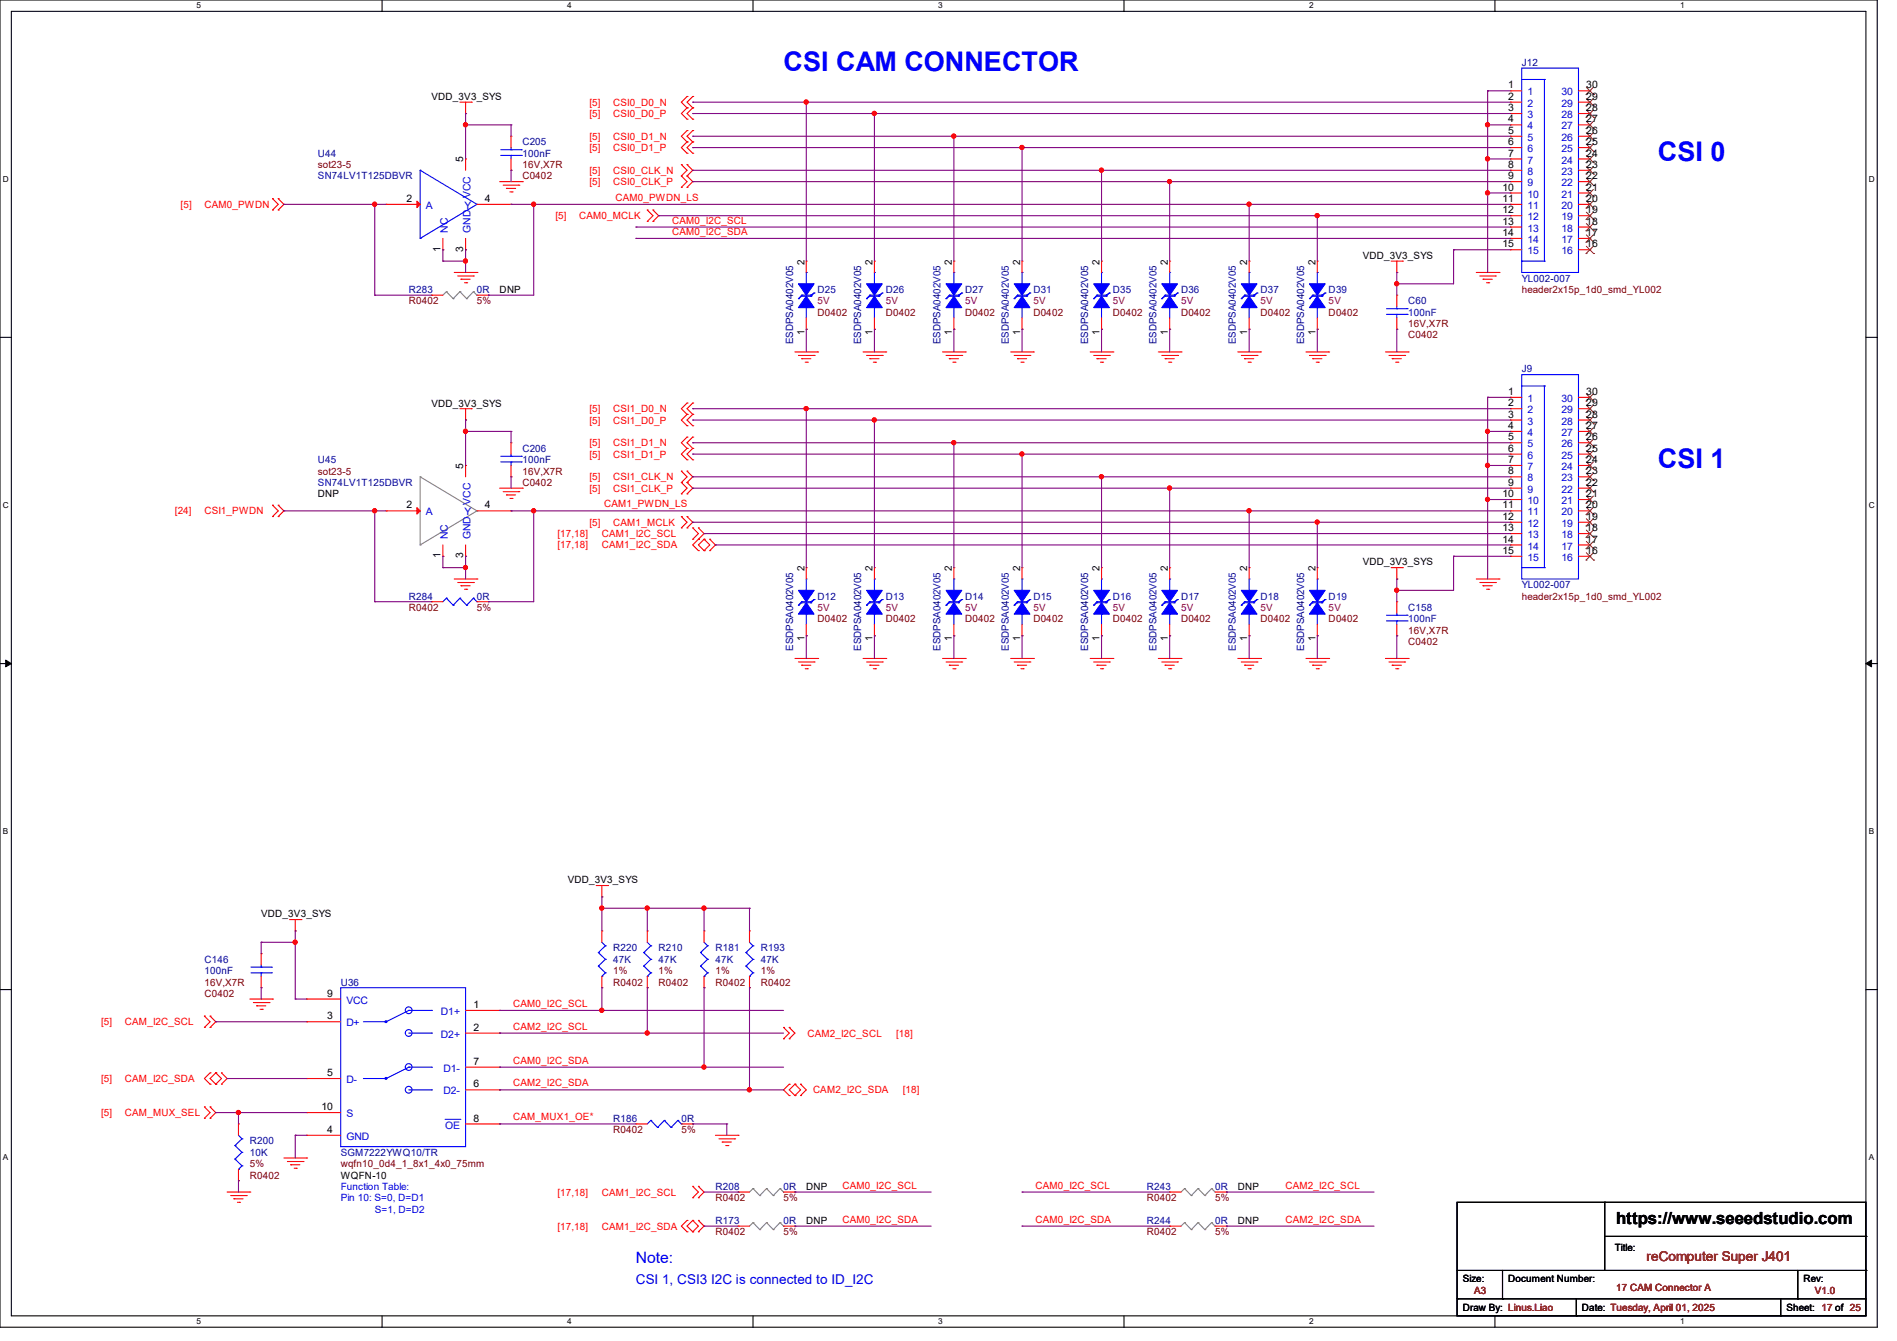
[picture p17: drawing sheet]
<svg xmlns="http://www.w3.org/2000/svg" width="297mm" height="210mm" viewBox="0 0 297 210" stroke-linecap="round" stroke-linejoin="round" font-family="sans-serif">
<defs><g id="words">
<g font-size="4.2" fill="#00f">
<text x="122.7" y="11">CSI CAM CONNECTOR</text>
<text x="259.6" y="25.3">CSI 0</text>
<text x="259.6" y="73.3">CSI 1</text>
</g>
<text font-size="2.6" x="253" y="191.8">https://www.seeedstudio.com</text>
<text font-size="2.5" fill="#00f" x="99.6" y="197.8">Note:</text>
<text font-size="2.1" fill="#800000" x="257.8" y="197.5">reComputer Super J401</text>
<text font-size="2.1" fill="#00f" x="99.6" y="201.1">CSI 1, CSI3 I2C is connected to ID_I2C</text>
<g font-size="1.6" fill="#0000a0">
<text x="238.3" y="10.3">J12</text>
<text x="81.8" y="22.8">C205</text>
<text x="49.8" y="24.6">U44</text>
<text x="49.8" y="28.1">SN74LV1T125DBVR</text>
<text x="81.8" y="24.6">100nF</text>
<text x="64" y="45.9">R283</text>
<text x="74.7" y="45.9">0R</text>
<text x="128" y="45.9">D25</text>
<text x="138.7" y="45.9">D26</text>
<text x="151.1" y="45.9">D27</text>
<text x="161.8" y="45.9">D31</text>
<text x="174.2" y="45.9">D35</text>
<text x="184.9" y="45.9">D36</text>
<text x="197.4" y="45.9">D37</text>
<text x="208" y="45.9">D39</text>
<text x="220.5" y="47.7">C60</text>
<text x="238.3" y="44.1">YL002-007</text>
<text x="124.2" y="53.9" transform="rotate(-90 124.2 53.9)">ESDPSA0402V05</text>
<text x="134.8" y="53.9" transform="rotate(-90 134.8 53.9)">ESDPSA0402V05</text>
<text x="147.3" y="53.9" transform="rotate(-90 147.3 53.9)">ESDPSA0402V05</text>
<text x="157.9" y="53.9" transform="rotate(-90 157.9 53.9)">ESDPSA0402V05</text>
<text x="170.4" y="53.9" transform="rotate(-90 170.4 53.9)">ESDPSA0402V05</text>
<text x="181.1" y="53.9" transform="rotate(-90 181.1 53.9)">ESDPSA0402V05</text>
<text x="193.5" y="53.9" transform="rotate(-90 193.5 53.9)">ESDPSA0402V05</text>
<text x="204.2" y="53.9" transform="rotate(-90 204.2 53.9)">ESDPSA0402V05</text>
<text x="220.5" y="49.4">100nF</text>
<text x="238.3" y="58.3">J9</text>
<text x="81.8" y="70.8">C206</text>
<text x="49.8" y="72.6">U45</text>
<text x="49.8" y="76.1">SN74LV1T125DBVR</text>
<text x="81.8" y="72.6">100nF</text>
<text x="64" y="93.9">R284</text>
<text x="74.7" y="93.9">0R</text>
<text x="128" y="93.9">D12</text>
<text x="138.7" y="93.9">D13</text>
<text x="151.1" y="93.9">D14</text>
<text x="161.8" y="93.9">D15</text>
<text x="174.2" y="93.9">D16</text>
<text x="184.9" y="93.9">D17</text>
<text x="197.4" y="93.9">D18</text>
<text x="208" y="93.9">D19</text>
<text x="220.5" y="95.7">C158</text>
<text x="238.3" y="92.1">YL002-007</text>
<text x="124.2" y="101.9" transform="rotate(-90 124.2 101.9)">ESDPSA0402V05</text>
<text x="134.8" y="101.9" transform="rotate(-90 134.8 101.9)">ESDPSA0402V05</text>
<text x="147.3" y="101.9" transform="rotate(-90 147.3 101.9)">ESDPSA0402V05</text>
<text x="157.9" y="101.9" transform="rotate(-90 157.9 101.9)">ESDPSA0402V05</text>
<text x="170.4" y="101.9" transform="rotate(-90 170.4 101.9)">ESDPSA0402V05</text>
<text x="181.1" y="101.9" transform="rotate(-90 181.1 101.9)">ESDPSA0402V05</text>
<text x="193.5" y="101.9" transform="rotate(-90 193.5 101.9)">ESDPSA0402V05</text>
<text x="204.2" y="101.9" transform="rotate(-90 204.2 101.9)">ESDPSA0402V05</text>
<text x="220.5" y="97.4">100nF</text>
<text x="96" y="149">R220</text>
<text x="103.1" y="149">R210</text>
<text x="112" y="149">R181</text>
<text x="119.1" y="149">R193</text>
<text x="32" y="150.8">C146</text>
<text x="32" y="152.6">100nF</text>
<text x="53.3" y="154.3">U36</text>
<text x="96" y="150.8">47K</text>
<text x="103.1" y="150.8">47K</text>
<text x="112" y="150.8">47K</text>
<text x="119.1" y="150.8">47K</text>
<text x="39.1" y="179.2">R200</text>
<text x="96" y="175.7">R186</text>
<text x="106.7" y="175.7">0R</text>
<text x="39.1" y="181">10K</text>
<text x="53.3" y="181">SGM7222YWQ10/TR</text>
<text x="112" y="186.3">R208</text>
<text x="112" y="191.7">R173</text>
<text x="122.7" y="186.3">0R</text>
<text x="122.7" y="191.7">0R</text>
<text x="179.6" y="186.3">R243</text>
<text x="179.6" y="191.7">R244</text>
<text x="190.2" y="186.3">0R</text>
<text x="190.2" y="191.7">0R</text>
</g>
<g font-size="1.6">
<text x="67.6" y="15.7">VDD_3V3_SYS</text>
<text x="236.1" y="13.8">1</text>
<text x="236.1" y="15.6">2</text>
<text x="236.1" y="17.4">3</text>
<text x="248.4" y="13.8">30</text>
<text x="248.4" y="15.6">29</text>
<text x="248.4" y="17.4">28</text>
<text x="236.1" y="19.2">4</text>
<text x="236.1" y="21">5</text>
<text x="236.1" y="22.7">6</text>
<text x="248.4" y="19.2">27</text>
<text x="248.4" y="21">26</text>
<text x="248.4" y="22.7">25</text>
<text x="72.5" y="25.4" transform="rotate(-90 72.5 25.4)">5</text>
<text x="235.2" y="29.8">10</text>
<text x="236.1" y="24.5">7</text>
<text x="236.1" y="26.3">8</text>
<text x="236.1" y="28.1">9</text>
<text x="248.4" y="24.5">24</text>
<text x="248.4" y="26.3">23</text>
<text x="248.4" y="28.1">22</text>
<text x="248.4" y="29.8">21</text>
<text x="63.7" y="31.6">2</text>
<text x="75.9" y="31.6">4</text>
<text x="235.2" y="31.6">11</text>
<text x="235.2" y="33.4">12</text>
<text x="235.2" y="35.2">13</text>
<text x="248.4" y="31.6">20</text>
<text x="248.4" y="33.4">19</text>
<text x="248.4" y="35.2">18</text>
<text x="69" y="39.5" transform="rotate(-90 69 39.5)">1</text>
<text x="72.5" y="39.5" transform="rotate(-90 72.5 39.5)">3</text>
<text x="125.9" y="41.4" transform="rotate(-90 125.9 41.4)">2</text>
<text x="136.6" y="41.4" transform="rotate(-90 136.6 41.4)">2</text>
<text x="149.1" y="41.4" transform="rotate(-90 149.1 41.4)">2</text>
<text x="159.7" y="41.4" transform="rotate(-90 159.7 41.4)">2</text>
<text x="172.2" y="41.4" transform="rotate(-90 172.2 41.4)">2</text>
<text x="182.8" y="41.4" transform="rotate(-90 182.8 41.4)">2</text>
<text x="195.3" y="41.4" transform="rotate(-90 195.3 41.4)">2</text>
<text x="205.9" y="41.4" transform="rotate(-90 205.9 41.4)">2</text>
<text x="213.4" y="40.6">VDD_3V3_SYS</text>
<text x="235.2" y="37">14</text>
<text x="235.2" y="38.7">15</text>
<text x="248.4" y="37">17</text>
<text x="248.4" y="38.7">16</text>
<text x="78.2" y="45.9">DNP</text>
<text x="125.9" y="52.5" transform="rotate(-90 125.9 52.5)">1</text>
<text x="136.6" y="52.5" transform="rotate(-90 136.6 52.5)">1</text>
<text x="149.1" y="52.5" transform="rotate(-90 149.1 52.5)">1</text>
<text x="159.7" y="52.5" transform="rotate(-90 159.7 52.5)">1</text>
<text x="172.2" y="52.5" transform="rotate(-90 172.2 52.5)">1</text>
<text x="182.8" y="52.5" transform="rotate(-90 182.8 52.5)">1</text>
<text x="195.3" y="52.5" transform="rotate(-90 195.3 52.5)">1</text>
<text x="205.9" y="52.5" transform="rotate(-90 205.9 52.5)">1</text>
<text x="67.6" y="63.7">VDD_3V3_SYS</text>
<text x="236.1" y="61.8">1</text>
<text x="236.1" y="63.6">2</text>
<text x="236.1" y="65.4">3</text>
<text x="248.4" y="61.8">30</text>
<text x="248.4" y="63.6">29</text>
<text x="248.4" y="65.4">28</text>
<text x="236.1" y="67.2">4</text>
<text x="236.1" y="69">5</text>
<text x="236.1" y="70.7">6</text>
<text x="248.4" y="67.2">27</text>
<text x="248.4" y="69">26</text>
<text x="248.4" y="70.7">25</text>
<text x="49.8" y="77.9">DNP</text>
<text x="72.5" y="73.4" transform="rotate(-90 72.5 73.4)">5</text>
<text x="235.2" y="77.9">10</text>
<text x="236.1" y="72.5">7</text>
<text x="236.1" y="74.3">8</text>
<text x="236.1" y="76.1">9</text>
<text x="248.4" y="72.5">24</text>
<text x="248.4" y="74.3">23</text>
<text x="248.4" y="76.1">22</text>
<text x="248.4" y="77.9">21</text>
<text x="63.7" y="79.6">2</text>
<text x="75.9" y="79.6">4</text>
<text x="235.2" y="79.6">11</text>
<text x="235.2" y="81.4">12</text>
<text x="235.2" y="83.2">13</text>
<text x="248.4" y="79.6">20</text>
<text x="248.4" y="81.4">19</text>
<text x="248.4" y="83.2">18</text>
<text x="69" y="87.5" transform="rotate(-90 69 87.5)">1</text>
<text x="72.5" y="87.5" transform="rotate(-90 72.5 87.5)">3</text>
<text x="125.9" y="89.5" transform="rotate(-90 125.9 89.5)">2</text>
<text x="136.6" y="89.5" transform="rotate(-90 136.6 89.5)">2</text>
<text x="149.1" y="89.5" transform="rotate(-90 149.1 89.5)">2</text>
<text x="159.7" y="89.5" transform="rotate(-90 159.7 89.5)">2</text>
<text x="172.2" y="89.5" transform="rotate(-90 172.2 89.5)">2</text>
<text x="182.8" y="89.5" transform="rotate(-90 182.8 89.5)">2</text>
<text x="195.3" y="89.5" transform="rotate(-90 195.3 89.5)">2</text>
<text x="205.9" y="89.5" transform="rotate(-90 205.9 89.5)">2</text>
<text x="213.4" y="88.6">VDD_3V3_SYS</text>
<text x="235.2" y="85">14</text>
<text x="235.2" y="86.7">15</text>
<text x="248.4" y="85">17</text>
<text x="248.4" y="86.7">16</text>
<text x="125.9" y="100.5" transform="rotate(-90 125.9 100.5)">1</text>
<text x="136.6" y="100.5" transform="rotate(-90 136.6 100.5)">1</text>
<text x="149.1" y="100.5" transform="rotate(-90 149.1 100.5)">1</text>
<text x="159.7" y="100.5" transform="rotate(-90 159.7 100.5)">1</text>
<text x="172.2" y="100.5" transform="rotate(-90 172.2 100.5)">1</text>
<text x="182.8" y="100.5" transform="rotate(-90 182.8 100.5)">1</text>
<text x="195.3" y="100.5" transform="rotate(-90 195.3 100.5)">1</text>
<text x="205.9" y="100.5" transform="rotate(-90 205.9 100.5)">1</text>
<text x="40.9" y="143.7">VDD_3V3_SYS</text>
<text x="88.9" y="138.3">VDD_3V3_SYS</text>
<text x="51.2" y="159.6">3</text>
<text x="51.2" y="156.1">9</text>
<text x="74.1" y="157.9">1</text>
<text x="74.1" y="161.4">2</text>
<text x="74.1" y="166.8">7</text>
<text x="50.3" y="173.9">10</text>
<text x="51.2" y="168.5">5</text>
<text x="74.1" y="170.3">6</text>
<text x="51.2" y="177.4">4</text>
<text x="74.1" y="175.6">8</text>
<text x="53.3" y="184.6">WQFN-10</text>
<text x="126.2" y="186.3">DNP</text>
<text x="126.2" y="191.7">DNP</text>
<text x="193.8" y="186.3">DNP</text>
<text x="193.8" y="191.7">DNP</text>
<text x="252.8" y="196">Title:</text>
<text x="229" y="200.7">Size:</text>
<text x="236.1" y="200.7">Document Number:</text>
<text x="282.4" y="200.7">Rev:</text>
<text x="229" y="205.4">Draw By: Linus.Liao</text>
<text x="247.7" y="205.4">Date: Tuesday, April 01, 2025</text>
<text x="279.7" y="205.4">Sheet: 17 of 25</text>
</g>
<g font-size="1.6" fill="#f00">
<text x="92.3" y="16.6">[5]</text>
<text x="96" y="16.6">CSI0_D0_N</text>
<text x="92.3" y="18.3">[5]</text>
<text x="92.3" y="21.9">[5]</text>
<text x="92.3" y="23.7">[5]</text>
<text x="96" y="18.3">CSI0_D0_P</text>
<text x="96" y="21.9">CSI0_D1_N</text>
<text x="96" y="23.7">CSI0_D1_P</text>
<text x="92.3" y="27.2">[5]</text>
<text x="92.3" y="29">[5]</text>
<text x="96" y="27.2">CSI0_CLK_N</text>
<text x="96" y="29">CSI0_CLK_P</text>
<text x="28.3" y="32.6">[5]</text>
<text x="32" y="32.6">CAM0_PWDN</text>
<text x="87" y="34.3">[5]</text>
<text x="90.7" y="34.3">CAM0_MCLK</text>
<text x="96.3" y="31.5">CAM0_PWDN_LS</text>
<text x="105.2" y="35">CAM0_I2C_SCL</text>
<text x="105.2" y="36.8">CAM0_I2C_SDA</text>
<text x="92.3" y="64.6">[5]</text>
<text x="96" y="64.6">CSI1_D0_N</text>
<text x="92.3" y="66.3">[5]</text>
<text x="92.3" y="69.9">[5]</text>
<text x="92.3" y="71.7">[5]</text>
<text x="96" y="66.3">CSI1_D0_P</text>
<text x="96" y="69.9">CSI1_D1_N</text>
<text x="96" y="71.7">CSI1_D1_P</text>
<text x="92.3" y="75.2">[5]</text>
<text x="92.3" y="77">[5]</text>
<text x="96" y="75.2">CSI1_CLK_N</text>
<text x="96" y="77">CSI1_CLK_P</text>
<text x="27.4" y="80.6">[24]</text>
<text x="32" y="80.6">CSI1_PWDN</text>
<text x="92.3" y="82.3">[5]</text>
<text x="94.6" y="79.5">CAM1_PWDN_LS</text>
<text x="96" y="82.3">CAM1_MCLK</text>
<text x="87.3" y="85.9">[17,18]</text>
<text x="87.3" y="84.1">[17,18]</text>
<text x="94.2" y="85.9">CAM1_I2C_SDA</text>
<text x="94.2" y="84.1">CAM1_I2C_SCL</text>
<text x="15.8" y="160.6">[5]</text>
<text x="19.6" y="160.6">CAM_I2C_SCL</text>
<text x="80.3" y="157.7">CAM0_I2C_SCL</text>
<text x="80.3" y="161.2">CAM2_I2C_SCL</text>
<text x="80.3" y="166.6">CAM0_I2C_SDA</text>
<text x="126.4" y="162.3">CAM2_I2C_SCL</text>
<text x="140.3" y="162.3">[18]</text>
<text x="15.8" y="169.5">[5]</text>
<text x="19.6" y="169.5">CAM_I2C_SDA</text>
<text x="80.3" y="170.1">CAM2_I2C_SDA</text>
<text x="127.3" y="171.2">CAM2_I2C_SDA</text>
<text x="141.4" y="171.2">[18]</text>
<text x="15.8" y="174.8">[5]</text>
<text x="19.6" y="174.8">CAM_MUX_SEL</text>
<text x="80.3" y="175.5">CAM_MUX1_OE*</text>
<text x="87.3" y="187.2">[17,18]</text>
<text x="94.2" y="187.2">CAM1_I2C_SCL</text>
<text x="131.9" y="186.1">CAM0_I2C_SCL</text>
<text x="131.9" y="191.5">CAM0_I2C_SDA</text>
<text x="162.1" y="186.1">CAM0_I2C_SCL</text>
<text x="162.1" y="191.5">CAM0_I2C_SDA</text>
<text x="201.3" y="186.1">CAM2_I2C_SCL</text>
<text x="201.3" y="191.5">CAM2_I2C_SDA</text>
<text x="87.3" y="192.6">[17,18]</text>
<text x="94.2" y="192.6">CAM1_I2C_SDA</text>
</g>
<g font-size="1.6" fill="#00c">
<text x="239.1" y="14.9">1</text>
<text x="239.1" y="16.7">2</text>
<text x="244.5" y="14.9">30</text>
<text x="244.5" y="16.7">29</text>
<text x="239.1" y="18.5">3</text>
<text x="239.1" y="20.3">4</text>
<text x="239.1" y="22.1">5</text>
<text x="239.1" y="23.8">6</text>
<text x="244.5" y="18.5">28</text>
<text x="244.5" y="20.3">27</text>
<text x="244.5" y="22.1">26</text>
<text x="244.5" y="23.8">25</text>
<text x="239.1" y="25.6">7</text>
<text x="239.1" y="27.4">8</text>
<text x="239.1" y="29.2">9</text>
<text x="244.5" y="25.6">24</text>
<text x="244.5" y="27.4">23</text>
<text x="244.5" y="29.2">22</text>
<text x="66.7" y="32.7">A</text>
<text x="72.7" y="32.7">Y</text>
<text x="73.7" y="31" transform="rotate(-90 73.7 31)">VCC</text>
<text x="239.1" y="30.9">10</text>
<text x="239.1" y="32.7">11</text>
<text x="239.1" y="34.5">12</text>
<text x="244.5" y="30.9">21</text>
<text x="244.5" y="32.7">20</text>
<text x="244.5" y="34.5">19</text>
<text x="70.1" y="36.4" transform="rotate(-90 70.1 36.4)">NC</text>
<text x="73.7" y="36.4" transform="rotate(-90 73.7 36.4)">GND</text>
<text x="239.1" y="36.3">13</text>
<text x="239.1" y="38.1">14</text>
<text x="239.1" y="39.8">15</text>
<text x="244.5" y="36.3">18</text>
<text x="244.5" y="38.1">17</text>
<text x="244.5" y="39.8">16</text>
<text x="239.1" y="63">1</text>
<text x="239.1" y="64.7">2</text>
<text x="244.5" y="63">30</text>
<text x="244.5" y="64.7">29</text>
<text x="239.1" y="66.5">3</text>
<text x="239.1" y="68.3">4</text>
<text x="239.1" y="70.1">5</text>
<text x="239.1" y="71.8">6</text>
<text x="244.5" y="66.5">28</text>
<text x="244.5" y="68.3">27</text>
<text x="244.5" y="70.1">26</text>
<text x="244.5" y="71.8">25</text>
<text x="239.1" y="73.6">7</text>
<text x="239.1" y="75.4">8</text>
<text x="239.1" y="77.2">9</text>
<text x="244.5" y="73.6">24</text>
<text x="244.5" y="75.4">23</text>
<text x="244.5" y="77.2">22</text>
<text x="66.7" y="80.7">A</text>
<text x="72.7" y="80.7">Y</text>
<text x="73.7" y="79" transform="rotate(-90 73.7 79)">VCC</text>
<text x="239.1" y="79">10</text>
<text x="239.1" y="80.7">11</text>
<text x="239.1" y="82.5">12</text>
<text x="244.5" y="79">21</text>
<text x="244.5" y="80.7">20</text>
<text x="244.5" y="82.5">19</text>
<text x="70.1" y="84.5" transform="rotate(-90 70.1 84.5)">NC</text>
<text x="73.7" y="84.5" transform="rotate(-90 73.7 84.5)">GND</text>
<text x="239.1" y="84.3">13</text>
<text x="239.1" y="86.1">14</text>
<text x="239.1" y="87.8">15</text>
<text x="244.5" y="84.3">18</text>
<text x="244.5" y="86.1">17</text>
<text x="244.5" y="87.8">16</text>
<text x="54.2" y="160.7">D+</text>
<text x="54.2" y="157.2">VCC</text>
<text x="69" y="159">D1+</text>
<text x="69" y="162.5">D2+</text>
<text x="69.4" y="167.9">D1-</text>
<text x="54.2" y="169.6">D-</text>
<text x="69.4" y="171.4">D2-</text>
<text x="54.2" y="178.5">GND</text>
<text x="54.2" y="175">S</text>
<text x="69.7" y="176.7">OE</text>
</g>
<g font-size="1.6" fill="#800000">
<text x="49.8" y="26.3">sot23-5</text>
<text x="81.8" y="28.1">C0402</text>
<text x="81.8" y="26.3">16V,X7R</text>
<text x="64" y="47.7">R0402</text>
<text x="74.7" y="47.7">5%</text>
<text x="238.3" y="45.9">header2x15p_1d0_smd_YL002</text>
<text x="128" y="49.4">D0402</text>
<text x="138.7" y="49.4">D0402</text>
<text x="151.1" y="49.4">D0402</text>
<text x="161.8" y="49.4">D0402</text>
<text x="174.2" y="49.4">D0402</text>
<text x="184.9" y="49.4">D0402</text>
<text x="197.4" y="49.4">D0402</text>
<text x="208" y="49.4">D0402</text>
<text x="220.5" y="53">C0402</text>
<text x="220.5" y="51.2">16V,X7R</text>
<text x="49.8" y="74.3">sot23-5</text>
<text x="81.8" y="76.1">C0402</text>
<text x="81.8" y="74.3">16V,X7R</text>
<text x="64" y="95.7">R0402</text>
<text x="74.7" y="95.7">5%</text>
<text x="238.3" y="93.9">header2x15p_1d0_smd_YL002</text>
<text x="128" y="97.4">D0402</text>
<text x="138.7" y="97.4">D0402</text>
<text x="151.1" y="97.4">D0402</text>
<text x="161.8" y="97.4">D0402</text>
<text x="174.2" y="97.4">D0402</text>
<text x="184.9" y="97.4">D0402</text>
<text x="197.4" y="97.4">D0402</text>
<text x="208" y="97.4">D0402</text>
<text x="220.5" y="101">C0402</text>
<text x="220.5" y="99.2">16V,X7R</text>
<text x="32" y="154.3">16V,X7R</text>
<text x="96" y="152.6">1%</text>
<text x="96" y="154.3">R0402</text>
<text x="103.1" y="152.6">1%</text>
<text x="103.1" y="154.3">R0402</text>
<text x="112" y="152.6">1%</text>
<text x="112" y="154.3">R0402</text>
<text x="119.1" y="152.6">1%</text>
<text x="119.1" y="154.3">R0402</text>
<text x="32" y="156.1">C0402</text>
<text x="96" y="177.5">R0402</text>
<text x="106.7" y="177.5">5%</text>
<text x="39.1" y="182.8">5%</text>
<text x="39.1" y="184.6">R0402</text>
<text x="53.3" y="182.8">wqfn10_0d4_1_8x1_4x0_75mm</text>
<text x="112" y="188.1">R0402</text>
<text x="122.7" y="188.1">5%</text>
<text x="179.6" y="188.1">R0402</text>
<text x="190.2" y="188.1">5%</text>
<text x="112" y="193.5">R0402</text>
<text x="122.7" y="193.5">5%</text>
<text x="179.6" y="193.5">R0402</text>
<text x="190.2" y="193.5">5%</text>
<text x="230.8" y="202.7">A3</text>
<text x="253" y="202.2">17 CAM Connector A</text>
<text x="284.1" y="202.7">V1.0</text>
</g>
<g font-size="1.6" fill="#800040">
<text x="128" y="47.7">5V</text>
<text x="138.7" y="47.7">5V</text>
<text x="151.1" y="47.7">5V</text>
<text x="161.8" y="47.7">5V</text>
<text x="174.2" y="47.7">5V</text>
<text x="184.9" y="47.7">5V</text>
<text x="197.4" y="47.7">5V</text>
<text x="208" y="47.7">5V</text>
<text x="128" y="95.7">5V</text>
<text x="138.7" y="95.7">5V</text>
<text x="151.1" y="95.7">5V</text>
<text x="161.8" y="95.7">5V</text>
<text x="174.2" y="95.7">5V</text>
<text x="184.9" y="95.7">5V</text>
<text x="197.4" y="95.7">5V</text>
<text x="208" y="95.7">5V</text>
</g>
<g font-size="1.6" fill="#00f">
<text x="53.3" y="186.4">Function Table:</text>
<text x="53.3" y="188.1">Pin 10: S=0, D=D1</text>
<text x="58.7" y="189.9">S=1, D=D2</text>
</g>
<g font-size="1.3">
<text x="30.8" y="1.3">5</text>
<text x="88.8" y="1.3">4</text>
<text x="146.9" y="1.3">3</text>
<text x="205" y="1.3">2</text>
<text x="263.1" y="1.3">1</text>
<text x=".5" y="28.4">D</text>
<text x="292.6" y="28.4">D</text>
<text x=".5" y="79.5">C</text>
<text x="292.6" y="79.5">C</text>
<text x=".5" y="130.6">B</text>
<text x="292.6" y="130.6">B</text>
<text x=".5" y="181.7">A</text>
<text x="292.6" y="181.7">A</text>
<text x="30.8" y="207.4">5</text>
<text x="88.8" y="207.4">4</text>
<text x="146.9" y="207.4">3</text>
<text x="205" y="207.4">2</text>
<text x="263.1" y="207.4">1</text>
</g>
</g></defs>
<path d="M0 0h293.9v207.9h-293.9zM1.8 1.8h290.3v204.3h-290.3z" fill="none" stroke="#000" stroke-width=".17"/>
<g fill="#fff">
<path d="M30.8 .2h.7v1.4h-.7z"/>
<path d="M30.8 206.2h.7v1.4h-.7z"/>
</g>
<path d="M59.8 0v1.8M59.8 206.1v1.8" fill="none" stroke="#000" stroke-width=".17"/>
<g fill="#fff">
<path d="M88.8 .2h.7v1.4h-.7z"/>
<path d="M88.8 206.2h.7v1.4h-.7z"/>
</g>
<path d="M117.9 0v1.8M117.9 206.1v1.8" fill="none" stroke="#000" stroke-width=".17"/>
<g fill="#fff">
<path d="M146.9 .2h.7v1.4h-.7z"/>
<path d="M146.9 206.2h.7v1.4h-.7z"/>
</g>
<path d="M176 0v1.8M176 206.1v1.8" fill="none" stroke="#000" stroke-width=".17"/>
<g fill="#fff">
<path d="M205 .2h.7v1.4h-.7z"/>
<path d="M205 206.2h.7v1.4h-.7z"/>
</g>
<path d="M234.1 0v1.8M234.1 206.1v1.8" fill="none" stroke="#000" stroke-width=".17"/>
<g fill="#fff">
<path d="M263.1 .2h.6v1.4h-.6z"/>
<path d="M263.1 206.2h.6v1.4h-.6z"/>
<path d="M.5 27.3h.9v1.4h-.9z"/>
<path d="M292.6 27.3h.9v1.4h-.9z"/>
<path d="M.5 78.4h.9v1.4h-.9z"/>
<path d="M292.6 78.4h.9v1.4h-.9z"/>
</g>
<path d="M0 52.8h1.8M292.1 52.8h1.8" fill="none" stroke="#000" stroke-width=".17"/>
<g fill="#fff">
<path d="M.5 129.5h.8v1.4h-.8z"/>
<path d="M292.6 129.5h.8v1.4h-.8z"/>
</g>
<path d="M0 103.9h1.8M292.1 103.9h1.8" fill="none" stroke="#000" stroke-width=".17"/>
<path d="M.9 103.4l.9 .5-.9 .5zM292.1 103.9l.9-.5v1z" fill="#000" stroke="#000" stroke-width=".16"/>
<g fill="#fff">
<path d="M.5 180.5h.8v1.4h-.8z"/>
<path d="M292.6 180.5h.8v1.4h-.8z"/>
</g>
<g fill="none" stroke="#000" stroke-width=".17">
<path d="M0 155h1.8M292.1 155h1.8M228.1 188.3h64v17.8h-64zM228.1 199h64M235.2 199v4.4M251.2 188.3h.1M251.2 188.3v10.7M251.2 193.6h40.9M281.5 199v4.4M292.1 199h.1M292.1 193.6h.1M228.1 203.4h.1"/>
<path d="M228.1 203.4h64M235.2 203.4h.1M246.8 206.1h.1M246.8 203.4v2.7M278.8 206.1h.1M278.8 203.4v2.7M281.5 203.4h.1"/>
</g>
<g fill="none" stroke="#f00" stroke-width=".17">
<path d="M72 16h1.8M72.9 17.8h.1M72.9 16v1.8M73.8 16h.1M107.6 15.1h.1M107.6 16.9h.1M107.6 18.7h.1M107.6 15.1l-.9 .9 .9 .9M107.6 16.9l-.9 .9 .9 .9M108.5 15.1h.1M108.5 16.9h.1M108.5 18.7h.1"/>
<path d="M108.5 15.1l-.9 .9 .9 .9M108.5 16.9l-.9 .9 .9 .9M236.5 14.2h.1M236.5 16h.1M236.5 17.8h.1M236.5 19.6h.1M236.5 16h1.8M236.5 14.2h1.8M236.5 17.8h1.8M236.5 19.6h1.8M247.1 16h1.8M247.1 14.2h1.8"/>
<path d="M247.1 17.8h1.8M247.1 19.6h1.8M248.9 14.2h.1M248.9 16h.1M248.9 17.8h.1M248.9 19.6h.1M42.7 32.9h.1M42.7 31.1h.1M42.7 31.1l.9 .9-.9 .9M43.6 31.1h.1M43.6 32.9h.1M43.6 31.1l.8 .9-.8 .9"/>
<path d="M60.5 32h.1M60.5 32h5.3M69.3 39.1h.1M69.3 37.3v1.8M72.9 39.1h.1M72.9 24.9h.1M72.9 24.9v1.8M72.9 37.3v1.8M74.7 32h5.3M78.2 28.4h3.6M78.8 29h2.4M79.3 29.5h.1"/>
<path d="M79.3 29.5h1.4M79.8 30.1h.4M80 32h.1M80 21.3h.1M80 26.7h.1M80 21.3v1.8M80 24.9v1.8M80.2 30.1h.1M81.2 29h.1M81.8 28.4h.1M101.3 34.7h.1M101.3 32.9h.1"/>
<path d="M101.3 32.9l.9 .9-.9 .9M102.2 32.9h.1M102.2 34.7h.1M102.2 32.9l.9 .9-.9 .9M106.7 27.6h.1M106.7 25.8h.1M106.7 29.3h.1M106.7 25.8l.9 .9-.9 .9M106.7 27.6l.9 .8-.9 .9M107.6 20.4h.1M107.6 22.2h.1M107.6 24h.1"/>
<path d="M107.6 25.8h.1M107.6 27.6h.1M107.6 29.3h.1M107.6 20.4l-.9 .9 .9 .9M107.6 22.2l-.9 .9 .9 .9M107.6 25.8l.9 .9-.9 .9M107.6 27.6l.9 .8-.9 .9M108.5 20.4h.1M108.5 22.2h.1M108.5 24h.1M108.5 20.4l-.9 .9 .9 .9M108.5 22.2l-.9 .9 .9 .9"/>
<path d="M236.5 21.3h.1M236.5 23.1h.1M236.5 24.9h.1M236.5 26.7h.1M236.5 28.4h.1M236.5 30.2h.1M236.5 32h.1M236.5 33.8h.1M236.5 35.6h.1M236.5 37.3h.1M236.5 39.1h.1M236.5 28.4h1.8"/>
<path d="M236.5 32h1.8M236.5 21.3h1.8M236.5 23.1h1.8M236.5 24.9h1.8M236.5 26.7h1.8M236.5 30.2h1.8M236.5 33.8h1.8M236.5 35.6h1.8M236.5 37.3h1.8M236.5 39.1h1.8M247.1 28.4h1.8M247.1 32h1.8"/>
<path d="M247.1 21.3h1.8M247.1 23.1h1.8M247.1 24.9h1.8M247.1 26.7h1.8M247.1 30.2h1.8M247.1 33.8h1.8M247.1 35.6h1.8M247.1 37.3h1.8M247.1 39.1h1.8M248.9 21.3h.1M248.9 23.1h.1M248.9 24.9h.1"/>
<path d="M248.9 26.7h.1M248.9 28.4h.1M248.9 30.2h.1M248.9 32h.1M248.9 33.8h.1M248.9 35.6h.1M248.9 37.3h.1M248.9 39.1h.1M67.6 46.2h.1M67.6 46.2h1.7M71.1 42.7h3.6M71.7 43.2h2.4"/>
<path d="M72.2 43.7h.1M72.2 43.7h1.4M72.7 44.3h.4M73.1 44.3h.1M74.1 43.2h.1M74.7 42.7h.1M74.7 46.2h1.8M76.5 46.2h.1M124.5 55.1h3.5M125 55.7h2.5M125.5 56.2h.1M125.5 56.2h1.5"/>
<path d="M126.1 56.7h.3M126.2 40.9h.1M126.2 51.6h.1M126.2 40.9v1.8M126.2 49.8v1.8M126.4 56.7h.1M127.5 55.7h.1M128 55.1h.1M135.1 55.1h3.6M135.7 55.7h2.4M136.2 56.2h.1M136.2 56.2h1.4"/>
<path d="M136.7 56.7h.4M136.9 40.9h.1M136.9 51.6h.1M136.9 40.9v1.8M136.9 49.8v1.8M137.1 56.7h.1M138.1 55.7h.1M138.7 55.1h.1M147.6 55.1h3.5M148.1 55.7h2.5M148.6 56.2h.1M148.6 56.2h1.5"/>
<path d="M149.2 56.7h.3M149.4 40.9h.1M149.4 51.6h.1M149.4 40.9v1.8M149.4 49.8v1.8M149.5 56.7h.1M150.6 55.7h.1M151.1 55.1h.1M158.2 55.1h3.6M158.8 55.7h2.4M159.3 56.2h.1M159.3 56.2h1.4"/>
<path d="M159.9 56.7h.3M160 40.9h.1M160 51.6h.1M160 40.9v1.8M160 49.8v1.8M160.2 56.7h.1M161.2 55.7h.1M161.8 55.1h.1M170.7 55.1h3.5M171.2 55.7h2.5M171.7 56.2h.1M171.7 56.2h1.5"/>
<path d="M172.3 56.7h.3M172.5 40.9h.1M172.5 51.6h.1M172.5 40.9v1.8M172.5 49.8v1.8M172.6 56.7h.1M173.7 55.7h.1M174.2 55.1h.1M181.4 55.1h3.5M181.9 55.7h2.5M182.4 56.2h.1M182.4 56.2h1.5"/>
<path d="M183 56.7h.3M183.1 40.9h.1M183.1 51.6h.1M183.1 40.9v1.8M183.1 49.8v1.8M183.3 56.7h.1M184.4 55.7h.1M184.9 55.1h.1M193.8 55.1h3.6M194.4 55.7h2.4M194.9 56.2h.1M194.9 56.2h1.4"/>
<path d="M195.4 56.7h.3M195.6 40.9h.1M195.6 51.6h.1M195.6 40.9v1.8M195.6 49.8v1.8M195.7 56.7h.1M196.8 55.7h.1M197.4 55.1h.1M204.5 55.1h3.5M205 55.7h2.5M205.5 56.2h.1M205.5 56.2h1.5"/>
<path d="M206.1 56.7h.3M206.2 40.9h.1M206.2 51.6h.1M206.2 40.9v1.8M206.2 49.8v1.8M206.4 56.7h.1M207.5 55.7h.1M208 55.1h.1M216.9 55.1h3.6M217.5 55.7h2.4M217.8 40.9h1.8M218 56.2h.1"/>
<path d="M218 56.2h1.4M218.5 56.7h.4M218.7 42.7h.1M218.7 46.2h.1M218.7 51.6h.1M218.7 40.9v1.8M218.7 46.2v1.8M218.7 49.8v1.8M218.9 56.7h.1M219.6 40.9h.1M219.9 55.7h.1M220.5 55.1h.1"/>
<path d="M231.1 42.7h3.6M231.7 43.2h2.4M232.2 43.7h.1M232.2 43.7h1.4M232.7 44.3h.4M233.1 44.3h.1M234.1 43.2h.1M234.7 42.7h.1M42.7 79.1h.1M42.7 79.1l.9 .9-.9 .9M43.6 79.1h.1M43.6 79.1l.8 .9-.8 .9"/>
<path d="M72 64h1.8M72.9 65.8h.1M72.9 72.9h.1M72.9 64v1.8M72.9 72.9v1.8M73.8 64h.1M78.2 76.5h3.6M78.8 77h2.4M79.3 77.5h.1M79.3 77.5h1.4M79.8 78.1h.4M80 69.3h.1"/>
<path d="M80 74.7h.1M80 69.3v1.8M80 72.9v1.8M80.2 78.1h.1M81.2 77h.1M81.8 76.5h.1M106.7 75.6h.1M106.7 73.8h.1M106.7 77.3h.1M106.7 73.8l.9 .9-.9 .9M106.7 75.6l.9 .9-.9 .8M107.6 63.1h.1"/>
<path d="M107.6 64.9h.1M107.6 66.7h.1M107.6 68.5h.1M107.6 70.2h.1M107.6 72h.1M107.6 73.8h.1M107.6 75.6h.1M107.6 77.3h.1M107.6 63.1l-.9 .9 .9 .9M107.6 64.9l-.9 .9 .9 .9M107.6 68.5l-.9 .8 .9 .9M107.6 70.2l-.9 .9 .9 .9"/>
<path d="M107.6 73.8l.9 .9-.9 .9M107.6 75.6l.9 .9-.9 .8M108.5 63.1h.1M108.5 64.9h.1M108.5 66.7h.1M108.5 68.5h.1M108.5 70.2h.1M108.5 72h.1M108.5 63.1l-.9 .9 .9 .9M108.5 64.9l-.9 .9 .9 .9M108.5 68.5l-.9 .8 .9 .9M108.5 70.2l-.9 .9 .9 .9"/>
<path d="M236.5 62.2h.1M236.5 64h.1M236.5 65.8h.1M236.5 67.6h.1M236.5 69.3h.1M236.5 71.1h.1M236.5 72.9h.1M236.5 74.7h.1M236.5 76.5h.1M236.5 78.2h.1M236.5 64h1.8M236.5 76.5h1.8"/>
<path d="M236.5 62.2h1.8M236.5 65.8h1.8M236.5 67.6h1.8M236.5 69.3h1.8M236.5 71.1h1.8M236.5 72.9h1.8M236.5 74.7h1.8M236.5 78.2h1.8M247.1 64h1.8M247.1 76.5h1.8M247.1 62.2h1.8M247.1 65.8h1.8"/>
<path d="M247.1 67.6h1.8M247.1 69.3h1.8M247.1 71.1h1.8M247.1 72.9h1.8M247.1 74.7h1.8M247.1 78.2h1.8M248.9 62.2h.1M248.9 64h.1M248.9 65.8h.1M248.9 67.6h.1M248.9 69.3h.1M248.9 71.1h.1"/>
<path d="M248.9 72.9h.1M248.9 74.7h.1M248.9 76.5h.1M248.9 78.2h.1M42.7 80.9h.1M43.6 80.9h.1M60.5 80h.1M60.5 80h5.3M67.6 94.2h.1M67.6 94.2h1.7M69.3 87.1h.1M69.3 85.3v1.8"/>
<path d="M71.1 90.7h3.6M71.7 91.2h2.4M72.2 91.7h.1M72.2 91.7h1.4M72.7 92.3h.4M72.9 87.1h.1M72.9 85.3v1.8M73.1 92.3h.1M74.1 91.2h.1M74.7 90.7h.1M74.7 80h5.3M74.7 94.2h1.8"/>
<path d="M76.5 94.2h.1M80 80h.1M106.7 82.7h.1M106.7 80.9h.1M106.7 80.9l.9 .9-.9 .9M107.6 80.9h.1M107.6 82.7h.1M107.6 80.9l.9 .9-.9 .9M108.5 84.5h.1M108.5 82.7h.1M108.5 82.7l.8 .9-.8 .9M109.3 84.5h.1"/>
<path d="M109.3 86.2h.1M109.3 82.7h.1M109.3 82.7l.9 .9-1.7 1.7 .8 .9M110.2 86.2h.1M110.2 84.5h.1M110.2 84.5l-.9 .8 .9 .9M110.2 84.5l.9 .8-.9 .9M111.1 84.5h.1M111.1 86.2h.1M111.1 84.5l.9 .8-.9 .9M126.2 88.9h.1M126.2 99.6h.1"/>
<path d="M126.2 88.9v1.8M126.2 97.8v1.8M136.9 88.9h.1M136.9 99.6h.1M136.9 88.9v1.8M136.9 97.8v1.8M149.4 88.9h.1M149.4 99.6h.1M149.4 88.9v1.8M149.4 97.8v1.8M160 88.9h.1M160 99.6h.1"/>
<path d="M160 88.9v1.8M160 97.8v1.8M172.5 88.9h.1M172.5 99.6h.1M172.5 88.9v1.8M172.5 97.8v1.8M183.1 88.9h.1M183.1 99.6h.1M183.1 88.9v1.8M183.1 97.8v1.8M195.6 88.9h.1M195.6 99.6h.1"/>
<path d="M195.6 88.9v1.8M195.6 97.8v1.8M206.2 88.9h.1M206.2 99.6h.1M206.2 88.9v1.8M206.2 97.8v1.8M217.8 88.9h1.8M218.7 90.7h.1M218.7 94.2h.1M218.7 99.6h.1M218.7 88.9v1.8M218.7 94.2v1.8"/>
<path d="M218.7 97.8v1.8M219.6 88.9h.1M231.1 90.7h3.6M231.7 91.2h2.4M232.2 91.7h.1M232.2 91.7h1.4M232.7 92.3h.4M233.1 92.3h.1M234.1 91.2h.1M234.7 90.7h.1M236.5 80h.1M236.5 81.8h.1"/>
<path d="M236.5 83.6h.1M236.5 85.3h.1M236.5 87.1h.1M236.5 80h1.8M236.5 81.8h1.8M236.5 83.6h1.8M236.5 85.3h1.8M236.5 87.1h1.8M247.1 80h1.8M247.1 81.8h1.8M247.1 83.6h1.8M247.1 85.3h1.8"/>
<path d="M247.1 87.1h1.8M248.9 80h.1M248.9 81.8h.1M248.9 83.6h.1M248.9 85.3h.1M248.9 87.1h.1M124.5 103.1h3.5M125 103.7h2.5M125.5 104.2h.1M125.5 104.2h1.5M126.1 104.7h.3M126.4 104.7h.1"/>
<path d="M127.5 103.7h.1M128 103.1h.1M135.1 103.1h3.6M135.7 103.7h2.4M136.2 104.2h.1M136.2 104.2h1.4M136.7 104.7h.4M137.1 104.7h.1M138.1 103.7h.1M138.7 103.1h.1M147.6 103.1h3.5M148.1 103.7h2.5"/>
<path d="M148.6 104.2h.1M148.6 104.2h1.5M149.2 104.7h.3M149.5 104.7h.1M150.6 103.7h.1M151.1 103.1h.1M158.2 103.1h3.6M158.8 103.7h2.4M159.3 104.2h.1M159.3 104.2h1.4M159.9 104.7h.3M160.2 104.7h.1"/>
<path d="M161.2 103.7h.1M161.8 103.1h.1M170.7 103.1h3.5M171.2 103.7h2.5M171.7 104.2h.1M171.7 104.2h1.5M172.3 104.7h.3M172.6 104.7h.1M173.7 103.7h.1M174.2 103.1h.1M181.4 103.1h3.5M181.9 103.7h2.5"/>
<path d="M182.4 104.2h.1M182.4 104.2h1.5M183 104.7h.3M183.3 104.7h.1M184.4 103.7h.1M184.9 103.1h.1M193.8 103.1h3.6M194.4 103.7h2.4M194.9 104.2h.1M194.9 104.2h1.4M195.4 104.7h.3M195.7 104.7h.1"/>
<path d="M196.8 103.7h.1M197.4 103.1h.1M204.5 103.1h3.5M205 103.7h2.5M205.5 104.2h.1M205.5 104.2h1.5M206.1 104.7h.3M206.4 104.7h.1M207.5 103.7h.1M208 103.1h.1M216.9 103.1h3.6M217.5 103.7h2.4"/>
<path d="M218 104.2h.1M218 104.2h1.4M218.5 104.7h.4M218.9 104.7h.1M219.9 103.7h.1M220.5 103.1h.1M93.3 138.7h1.8M94.2 138.7v1.8M95.1 138.7h.1M32 159.1h.1M32 159.1l.9 .9-.9 .9M32.9 159.1h.1"/>
<path d="M32.9 159.1l.9 .9-.9 .9M39.1 156.5h3.6M39.7 157h2.4M40.2 157.5h.1M40.2 157.5h1.4M40.7 158.1h.4M40.9 149.4h.1M40.9 154.7h.1M40.9 149.4v1.7M40.9 152.9v1.8M41.1 158.1h.1M42.1 157h.1"/>
<path d="M42.7 156.5h.1M45.3 144h1.8M46.2 145.8h.1M46.2 144v1.8M47.1 144h.1M48 156.5h.1M48 156.5h5.3M72.9 158.2h5.3M78.2 158.2h.1M94.2 140.5h.1M94.2 145.8h.1M94.2 154.7h.1"/>
<path d="M94.2 145.8v1.8M94.2 152.9v1.8M101.3 145.8h.1M101.3 154.7h.1M101.3 145.8v1.8M101.3 152.9v1.8M110.2 145.8h.1M110.2 154.7h.1M110.2 145.8v1.8M110.2 152.9v1.8M117.3 145.8h.1M117.3 154.7h.1"/>
<path d="M117.3 145.8v1.8M117.3 152.9v1.8M32 175.1h.1M32 173.4h.1M32 160.9h.1M32 173.4l.9 .8-.9 .9M32.9 173.4h.1M32.9 175.1h.1M32.9 160.9h.1M32.9 168h.1M32.9 169.8h.1M32.9 173.4l.9 .8-.9 .9"/>
<path d="M32.9 168l-.9 .9 .9 .9M33.8 169.8h.1M33.8 168h.1M33.8 168l-.9 .9 .9 .9M33.8 168l.9 .9-.9 .9M34.7 168h.1M34.7 169.8h.1M34.7 168l.9 .9-.9 .9M37.3 176h.1M37.3 176v1.8M48 160h.1M48 168.9h.1"/>
<path d="M48 177.8h.1M48 174.2h.1M48 177.8h5.3M48 160h5.3M48 168.9h5.3M48 174.2h5.3M72.9 176h5.3M72.9 170.7h5.3M72.9 167.1h5.3M72.9 161.8h5.3M78.2 176h.1M78.2 170.7h.1"/>
<path d="M78.2 167.1h.1M78.2 161.8h.1M99.6 176h.1M99.6 176h1.7M106.7 176h1.8M108.5 176h.1M112 177.8h3.6M112.6 178.4h2.4M113.1 178.9h.1M113.1 178.9h1.4M113.6 179.4h.4M114 179.4h.1"/>
<path d="M115 178.4h.1M115.6 177.8h.1M122.7 160.9h.1M122.7 162.7h.1M122.7 160.9l.9 .9-.9 .9M123.6 160.9h.1M123.6 162.7h.1M123.6 169.8h.1M123.6 171.6h.1M123.6 160.9l.9 .9-.9 .9M123.6 169.8l-.9 .9 .9 .9M124.5 171.6h.1"/>
<path d="M124.5 169.8h.1M124.5 169.8l.8 .9-.8 .9M124.5 169.8l-.9 .9 .9 .9M125.3 169.8h.1M125.3 171.6h.1M125.3 169.8l.9 .9-.9 .9M35.6 186.7h3.5M36.1 187.2h2.5M36.6 187.7h.1M36.6 187.7h1.5M37.2 188.3h.3M37.3 184.9h.1"/>
<path d="M37.3 183.1v1.8M37.5 188.3h.1M38.6 187.2h.1M39.1 186.7h.1M44.4 181.4h3.6M45 181.9h2.5M45.5 182.4h.1M45.5 182.4h1.4M46.1 183h.3M46.4 183h.1M47.5 181.9h.1M48 181.4h.1"/>
<path d="M107.6 191.1h.1M107.6 192.9h.1M107.6 191.1l-.9 .9 .9 .9M108.5 187.6h.1M108.5 185.8h.1M108.5 192.9h.1M108.5 191.1h.1M108.5 185.8l.8 .9-.8 .9M108.5 191.1l-.9 .9 .9 .9M108.5 191.1l.8 .9-.8 .9M109.3 185.8h.1M109.3 187.6h.1"/>
<path d="M109.3 191.1h.1M109.3 192.9h.1M109.3 185.8l.9 .9-.9 .9M109.3 191.1l.9 .9-.9 .9M115.6 186.7h.1M115.6 192h.1M115.6 186.7h1.7M115.6 192h1.7M122.7 186.7h1.8M122.7 192h1.8M124.5 186.7h.1M124.5 192h.1"/>
<path d="M183.1 186.7h.1M183.1 192h.1M183.1 186.7h1.8M183.1 192h1.8M190.2 186.7h1.8M190.2 192h1.8M192 186.7h.1M192 192h.1"/>
</g>
<g fill="#00f" stroke="#00f" stroke-width=".17">
<path d="M195.6 46.4l1.2 1.8h-2.4z" fill-rule="evenodd"/>
<path d="M194.4 44.4h2.4l-1.2 1.8z" fill-rule="evenodd"/>
<path d="M136.9 94.4l1.2 1.8h-2.4z" fill-rule="evenodd"/>
<path d="M135.7 92.5h2.4l-1.2 1.7z" fill-rule="evenodd"/>
<path d="M206.2 46.4l1.3 1.8h-2.5z" fill-rule="evenodd"/>
<path d="M205 44.4h2.5l-1.3 1.8z" fill-rule="evenodd"/>
<path d="M195.6 94.4l1.2 1.8h-2.4z" fill-rule="evenodd"/>
<path d="M194.4 92.5h2.4l-1.2 1.7z" fill-rule="evenodd"/>
<path d="M149.4 94.4l1.2 1.8h-2.5z" fill-rule="evenodd"/>
<path d="M148.1 92.5h2.5l-1.2 1.7z" fill-rule="evenodd"/>
<path d="M149.4 46.4l1.2 1.8h-2.5z" fill-rule="evenodd"/>
<path d="M148.1 44.4h2.5l-1.2 1.8z" fill-rule="evenodd"/>
<path d="M206.2 94.4l1.3 1.8h-2.5z" fill-rule="evenodd"/>
<path d="M205 92.5h2.5l-1.3 1.7z" fill-rule="evenodd"/>
<path d="M160 94.4l1.2 1.8h-2.4z" fill-rule="evenodd"/>
<path d="M158.8 92.5h2.4l-1.2 1.7z" fill-rule="evenodd"/>
<path d="M172.5 46.4l1.2 1.8h-2.5z" fill-rule="evenodd"/>
<path d="M171.2 44.4h2.5l-1.2 1.8z" fill-rule="evenodd"/>
<path d="M126.2 46.4l1.3 1.8h-2.5z" fill-rule="evenodd"/>
<path d="M125 44.4h2.5l-1.3 1.8z" fill-rule="evenodd"/>
<path d="M160 46.4l1.2 1.8h-2.4z" fill-rule="evenodd"/>
<path d="M158.8 44.4h2.4l-1.2 1.8z" fill-rule="evenodd"/>
<path d="M172.5 94.4l1.2 1.8h-2.5z" fill-rule="evenodd"/>
<path d="M171.2 92.5h2.5l-1.2 1.7z" fill-rule="evenodd"/>
<path d="M183.1 46.4l1.3 1.8h-2.5z" fill-rule="evenodd"/>
<path d="M181.9 44.4h2.5l-1.3 1.8z" fill-rule="evenodd"/>
<path d="M136.9 46.4l1.2 1.8h-2.4z" fill-rule="evenodd"/>
<path d="M135.7 44.4h2.4l-1.2 1.8z" fill-rule="evenodd"/>
<path d="M183.1 94.4l1.3 1.8h-2.5z" fill-rule="evenodd"/>
<path d="M181.9 92.5h2.5l-1.3 1.7z" fill-rule="evenodd"/>
<path d="M126.2 94.4l1.3 1.8h-2.5z" fill-rule="evenodd"/>
<path d="M125 92.5h2.5l-1.3 1.7z" fill-rule="evenodd"/>
</g>
<g fill="none" stroke="#00f" stroke-width=".17">
<path d="M238.3 10.7h8.8v32h-8.8zM238.3 12.4h3.5M241.8 12.4h.1M241.8 12.4v28.5M65.8 26.7h.1M65.8 37.3h.1M65.8 26.7l8.9 5.3M65.8 26.7v10.6M74.7 32h.1M74.7 32l-8.9 5.3M78.4 23.5h3.2M78.4 24.3h3.2"/>
<path d="M80 24.3h.1M80 23.5h.1M80 23.1v.4M80 24.3v.6M81.6 23.5h.1M81.6 24.3h.1M125 46.8h.1M125.5 46.2h.1M125.5 46.2h1.5M125.5 46.2l-.5 .6M126.2 42.7h.1M126.2 48.2h.1"/>
<path d="M126.2 42.7v1.7M126.2 48.2v1.6M127 46.2h.1M127 46.4h.1M127 46.4h-1.5l-.5 .4M127.5 45.9h.1M127.5 45.9l-.5 .3M127.5 45.9l-.5 .5M135.7 46.8h.1M136.2 46.2h.1M136.2 46.2h1.4M136.2 46.2l-.5 .6"/>
<path d="M136.9 42.7h.1M136.9 48.2h.1M136.9 42.7v1.7M136.9 48.2v1.6M137.6 46.2h.1M137.6 46.4h.1M137.6 46.4h-1.4l-.5 .4M138.1 45.9h.1M138.1 45.9l-.5 .3M138.1 45.9l-.5 .5M148.1 46.8h.1M148.6 46.2h.1"/>
<path d="M148.6 46.2h1.5M148.6 46.2l-.5 .6M149.4 42.7h.1M149.4 48.2h.1M149.4 42.7v1.7M149.4 48.2v1.6M150.1 46.2h.1M150.1 46.4h.1M150.1 46.4h-1.5l-.5 .4M150.6 45.9h.1M150.6 45.9l-.5 .3M150.6 45.9l-.5 .5"/>
<path d="M158.8 46.8h.1M159.3 46.2h.1M159.3 46.2h1.4M159.3 46.2l-.5 .6M160 42.7h.1M160 48.2h.1M160 42.7v1.7M160 48.2v1.6M160.7 46.2h.1M160.7 46.4h.1M160.7 46.4h-1.4l-.5 .4M161.2 45.9h.1"/>
<path d="M161.2 45.9l-.5 .3M161.2 45.9l-.5 .5M171.2 46.8h.1M171.7 46.2h.1M171.7 46.2h1.5M171.7 46.2l-.5 .6M172.5 42.7h.1M172.5 48.2h.1M172.5 42.7v1.7M172.5 48.2v1.6M173.2 46.2h.1M173.2 46.4h.1"/>
<path d="M173.2 46.4h-1.5l-.5 .4M173.7 45.9h.1M173.7 45.9l-.5 .3M173.7 45.9l-.5 .5M181.9 46.8h.1M182.4 46.2h.1M182.4 46.2h1.5M182.4 46.2l-.5 .6M183.1 42.7h.1M183.1 48.2h.1M183.1 42.7v1.7M183.1 48.2v1.6"/>
<path d="M183.9 46.2h.1M183.9 46.4h.1M183.9 46.4h-1.5l-.5 .4M184.4 45.9h.1M184.4 45.9l-.5 .3M184.4 45.9l-.5 .5M194.4 46.8h.1M194.9 46.2h.1M194.9 46.2h1.4M194.9 46.2l-.5 .6M195.6 42.7h.1M195.6 48.2h.1"/>
<path d="M195.6 42.7v1.7M195.6 48.2v1.6M196.3 46.2h.1M196.3 46.4h.1M196.3 46.4h-1.4l-.5 .4M196.8 45.9h.1M196.8 45.9l-.5 .3M196.8 45.9l-.5 .5M205 46.8h.1M205.5 46.2h.1M205.5 46.2h1.5M205.5 46.2l-.5 .6"/>
<path d="M206.2 42.7h.1M206.2 48.2h.1M206.2 42.7v1.7M206.2 48.2v1.6M207 46.2h.1M207 46.4h.1M207 46.4h-1.5l-.5 .4M207.5 45.9h.1M207.5 45.9l-.5 .3M207.5 45.9l-.5 .5M217.1 48.3h3.2M217.1 49.2h3.2"/>
<path d="M218.7 49.2h.1M218.7 48.3h.1M218.7 48v.3M218.7 49.2v.6M220.3 48.3h.1M220.3 49.2h.1M238.3 58.7h8.8v32h-8.8zM238.3 40.9h.1M238.3 40.9h3.5M241.8 40.9h.1M78.4 71.5h3.2M78.4 72.3h3.2"/>
<path d="M80 72.3h.1M80 71.5h.1M80 71.1v.4M80 72.3v.6M81.6 71.5h.1M81.6 72.3h.1M238.3 60.5h3.5M241.8 60.5h.1M241.8 60.5v28.4M69.9 93.7h.1M69.9 93.7l-.6 .5M69.9 93.7l1.1 1.1"/>
<path d="M71 94.8h.1M72 93.7h.1M72 93.7l-1 1.1M72 93.7l1.1 1.1M73.1 94.8h.1M74.1 93.7h.1M74.1 93.7l-1 1.1M74.1 93.7l.6 .5M74.7 94.2h.1M125 94.8h.1M125.5 94.2h.1M125.5 94.2h1.5"/>
<path d="M125.5 94.2l-.5 .6M126.2 90.7h.1M126.2 96.2h.1M126.2 90.7v1.8M126.2 96.2v1.6M127 94.2h.1M127 94.4h.1M127 94.4h-1.5l-.5 .4M127.5 93.9h.1M127.5 93.9l-.5 .3M127.5 93.9l-.5 .5M135.7 94.8h.1"/>
<path d="M136.2 94.2h.1M136.2 94.2h1.4M136.2 94.2l-.5 .6M136.9 90.7h.1M136.9 96.2h.1M136.9 90.7v1.8M136.9 96.2v1.6M137.6 94.2h.1M137.6 94.4h.1M137.6 94.4h-1.4l-.5 .4M138.1 93.9h.1M138.1 93.9l-.5 .3"/>
<path d="M138.1 93.9l-.5 .5M148.1 94.8h.1M148.6 94.2h.1M148.6 94.2h1.5M148.6 94.2l-.5 .6M149.4 90.7h.1M149.4 96.2h.1M149.4 90.7v1.8M149.4 96.2v1.6M150.1 94.2h.1M150.1 94.4h.1M150.1 94.4h-1.5l-.5 .4"/>
<path d="M150.6 93.9h.1M150.6 93.9l-.5 .3M150.6 93.9l-.5 .5M158.8 94.8h.1M159.3 94.2h.1M159.3 94.2h1.4M159.3 94.2l-.5 .6M160 90.7h.1M160 96.2h.1M160 90.7v1.8M160 96.2v1.6M160.7 94.2h.1"/>
<path d="M160.7 94.4h.1M160.7 94.4h-1.4l-.5 .4M161.2 93.9h.1M161.2 93.9l-.5 .3M161.2 93.9l-.5 .5M171.2 94.8h.1M171.7 94.2h.1M171.7 94.2h1.5M171.7 94.2l-.5 .6M172.5 90.7h.1M172.5 96.2h.1M172.5 90.7v1.8"/>
<path d="M172.5 96.2v1.6M173.2 94.2h.1M173.2 94.4h.1M173.2 94.4h-1.5l-.5 .4M173.7 93.9h.1M173.7 93.9l-.5 .3M173.7 93.9l-.5 .5M181.9 94.8h.1M182.4 94.2h.1M182.4 94.2h1.5M182.4 94.2l-.5 .6M183.1 90.7h.1"/>
<path d="M183.1 96.2h.1M183.1 90.7v1.8M183.1 96.2v1.6M183.9 94.2h.1M183.9 94.4h.1M183.9 94.4h-1.5l-.5 .4M184.4 93.9h.1M184.4 93.9l-.5 .3M184.4 93.9l-.5 .5M194.4 94.8h.1M194.9 94.2h.1M194.9 94.2h1.4"/>
<path d="M194.9 94.2l-.5 .6M195.6 90.7h.1M195.6 96.2h.1M195.6 90.7v1.8M195.6 96.2v1.6M196.3 94.2h.1M196.3 94.4h.1M196.3 94.4h-1.4l-.5 .4M196.8 93.9h.1M196.8 93.9l-.5 .3M196.8 93.9l-.5 .5M205 94.8h.1"/>
<path d="M205.5 94.2h.1M205.5 94.2h1.5M205.5 94.2l-.5 .6M206.2 90.7h.1M206.2 96.2h.1M206.2 90.7v1.8M206.2 96.2v1.6M207 94.2h.1M207 94.4h.1M207 94.4h-1.5l-.5 .4M207.5 93.9h.1M207.5 93.9l-.5 .3"/>
<path d="M207.5 93.9l-.5 .5M217.1 96.4h3.2M217.1 97.2h3.2M218.7 97.2h.1M218.7 96.4h.1M218.7 96v.4M218.7 97.2v.6M220.3 96.4h.1M220.3 97.2h.1M238.3 88.9h.1M238.3 88.9h3.5M241.8 88.9h.1"/>
<path d="M39.3 151.5h3.2M39.3 152.4h3.2M40.9 152.4h.1M40.9 151.5h.1M40.9 151.1v.4M40.9 152.4v.5M42.5 151.5h.1M42.5 152.4h.1M53.3 154.7h19.6v24.9h-19.6zM64 158.2h.1M64 158.2l-3.5 1.8M64 158.2h3.6"/>
<path d="M67.6 158.2h.1M93.7 149.2h.1M93.7 151.3h.1M93.7 149.2l1.1 1M93.7 151.3l1.1 1.1M94.2 152.9h.1M94.2 147.6l.6 .5M94.8 148.1h.1M94.8 150.2h.1M94.8 152.4h.1M94.8 148.1l-1.1 1.1M94.8 150.2l-1.1 1.1"/>
<path d="M94.8 152.4l-.6 .5M100.8 149.2h.1M100.8 151.3h.1M100.8 149.2l1.1 1M100.8 151.3l1.1 1.1M101.3 152.9h.1M101.3 147.6l.6 .5M101.9 148.1h.1M101.9 150.2h.1M101.9 152.4h.1M101.9 148.1l-1.1 1.1M101.9 150.2l-1.1 1.1"/>
<path d="M101.9 152.4l-.6 .5M109.7 149.2h.1M109.7 151.3h.1M109.7 149.2l1.1 1M109.7 151.3l1.1 1.1M110.2 152.9h.1M110.2 147.6l.6 .5M110.8 148.1h.1M110.8 150.2h.1M110.8 152.4h.1M110.8 148.1l-1.1 1.1M110.8 150.2l-1.1 1.1"/>
<path d="M110.8 152.4l-.6 .5M116.8 149.2h.1M116.8 151.3h.1M116.8 149.2l1.1 1M116.8 151.3l1.1 1.1M117.3 152.9h.1M117.3 147.6l.6 .5M117.9 148.1h.1M117.9 150.2h.1M117.9 152.4h.1M117.9 148.1l-1.1 1.1M117.9 150.2l-1.1 1.1"/>
<path d="M117.9 152.4l-.6 .5M36.8 179.4h.1M36.8 179.4l1.1 1.1M37.3 177.8l.6 .6M37.9 178.4h.1M37.9 178.4l-1.1 1M56.9 160h3.6M56.9 168.9h3.6M60.5 160h.1M60.5 168.9h.1M64 167.1h.1M64 161.8h3.6"/>
<path d="M64 167.1l-3.5 1.8M64 167.1h3.6M64 170.7h3.6M67.6 161.8h.1M67.6 167.1h.1M67.6 170.7h.1M101.9 175.5h.1M101.9 175.5l-.6 .5M101.9 175.5l1.1 1.1M103 176.6h.1M104 175.5h.1M104 175.5l-1 1.1"/>
<path d="M104 175.5l1.1 1.1M105.1 176.6h.1M106.1 175.5h.1M106.1 175.5l-1 1.1M106.1 175.5l.6 .5M106.7 176h.1M36.8 181.5h.1M36.8 181.5l1.1 1.1M37.3 183.1h.1M37.9 180.5h.1M37.9 182.6h.1M37.9 180.5l-1.1 1"/>
<path d="M37.9 182.6l-.6 .5"/>
<circle cx="60.4" cy="160" r=".15"/>
<circle cx="64" cy="158.2" r=".53"/>
<circle cx="60.4" cy="168.9" r=".15"/>
<circle cx="64" cy="170.7" r=".53"/>
<circle cx="64" cy="167.1" r=".53"/>
<circle cx="64" cy="161.8" r=".53"/>
</g>
<g fill="#f00" stroke="#f00" stroke-width=".17">
<path d="M65.3 31.5l.5 .5-.5 .5z"/>
<path d="M65.3 79.5l.5 .5-.5 .5z"/>
<circle cx="232.9" cy="19.5" r=".32"/>
<circle cx="232.9" cy="30.2" r=".32"/>
<circle cx="232.9" cy="24.9" r=".32"/>
<circle cx="218.7" cy="44.4" r=".32"/>
<circle cx="149.3" cy="21.3" r=".32"/>
<circle cx="160" cy="23.1" r=".32"/>
<circle cx="172.4" cy="26.6" r=".32"/>
<circle cx="183.1" cy="28.4" r=".32"/>
<circle cx="206.2" cy="33.8" r=".32"/>
<circle cx="126.2" cy="16" r=".32"/>
<circle cx="136.9" cy="17.8" r=".32"/>
<circle cx="232.9" cy="67.5" r=".32"/>
<circle cx="126.2" cy="64" r=".32"/>
<circle cx="136.9" cy="65.8" r=".32"/>
<circle cx="149.3" cy="69.3" r=".32"/>
<circle cx="160" cy="71.1" r=".32"/>
<circle cx="232.9" cy="72.9" r=".32"/>
<circle cx="172.4" cy="74.7" r=".32"/>
<circle cx="183.1" cy="76.4" r=".32"/>
<circle cx="232.9" cy="78.2" r=".32"/>
<circle cx="195.6" cy="80" r=".32"/>
<circle cx="83.5" cy="80" r=".32"/>
<circle cx="206.2" cy="81.8" r=".32"/>
<circle cx="218.7" cy="92.4" r=".32"/>
<circle cx="94.2" cy="158.2" r=".32"/>
<circle cx="101.3" cy="161.8" r=".32"/>
<circle cx="110.2" cy="167.1" r=".32"/>
<circle cx="117.3" cy="170.7" r=".32"/>
<circle cx="94.2" cy="142.2" r=".32"/>
<circle cx="101.3" cy="142.2" r=".32"/>
<circle cx="110.2" cy="142.2" r=".32"/>
<circle cx="37.3" cy="174.2" r=".32"/>
<circle cx="46.2" cy="147.6" r=".32"/>
<circle cx="72.9" cy="40.9" r=".32"/>
<circle cx="58.7" cy="32" r=".32"/>
<circle cx="195.6" cy="32" r=".32"/>
<circle cx="83.5" cy="32" r=".32"/>
<circle cx="58.7" cy="80" r=".32"/>
<circle cx="72.9" cy="88.9" r=".32"/>
<circle cx="72.9" cy="19.5" r=".32"/>
<circle cx="72.9" cy="67.5" r=".32"/>
</g>
<g fill="none" stroke="#804000" stroke-width=".16">
<path d="M248.3 14.8h.1M248.3 16.6h.1M248.3 18.4h.1M248.4 13.7l1.1 1.1M248.4 15.5l1.1 1.1M248.4 17.2l1.1 1.2M248.4 19l1.1 1.2M249.5 13.7l-1.2 1.1M249.5 15.5l-1.2 1.1M249.5 17.2l-1.2 1.2M249.5 19l-1.2 1.2M249.5 14.8h.1"/>
<path d="M249.5 16.6h.1M249.5 18.4h.1M248.3 20.2h.1M248.3 21.9h.1M248.3 23.7h.1M248.3 25.5h.1M248.3 27.3h.1M248.3 29h.1M248.3 30.8h.1M248.3 32.6h.1M248.3 34.4h.1M248.3 36.2h.1"/>
<path d="M248.3 37.9h.1M248.3 39.7h.1M248.4 20.8l1.1 1.1M248.4 22.6l1.1 1.1M248.4 24.3l1.1 1.2M248.4 26.1l1.1 1.2M248.4 27.9l1.1 1.1M248.4 29.7l1.1 1.1M248.4 31.5l1.1 1.1M248.4 33.2l1.1 1.2M248.4 35l1.1 1.2M248.4 36.8l1.1 1.1"/>
<path d="M248.4 38.6l1.1 1.1M249.5 20.8l-1.2 1.1M249.5 22.6l-1.2 1.1M249.5 24.3l-1.2 1.2M249.5 26.1l-1.2 1.2M249.5 27.9l-1.2 1.1M249.5 29.7l-1.2 1.1M249.5 31.5l-1.2 1.1M249.5 33.2l-1.2 1.2M249.5 35l-1.2 1.2M249.5 36.8l-1.2 1.1M249.5 38.6l-1.2 1.1"/>
<path d="M249.5 20.2h.1M249.5 21.9h.1M249.5 23.7h.1M249.5 25.5h.1M249.5 27.3h.1M249.5 29h.1M249.5 30.8h.1M249.5 32.6h.1M249.5 34.4h.1M249.5 36.2h.1M249.5 37.9h.1M249.5 39.7h.1"/>
<path d="M248.3 62.8h.1M248.3 64.6h.1M248.3 66.4h.1M248.3 68.2h.1M248.3 69.9h.1M248.3 71.7h.1M248.3 73.5h.1M248.3 75.3h.1M248.3 77h.1M248.3 78.8h.1M248.4 61.7l1.1 1.1M248.4 63.5l1.1 1.1"/>
<path d="M248.4 65.2l1.1 1.2M248.4 67l1.1 1.2M248.4 68.8l1.1 1.1M248.4 70.6l1.1 1.1M248.4 72.3l1.1 1.2M248.4 74.1l1.1 1.2M248.4 75.9l1.1 1.1M248.4 77.7l1.1 1.1M248.4 79.5l1.1 1.1M249.5 61.7l-1.2 1.1M249.5 63.5l-1.2 1.1M249.5 65.2l-1.2 1.2"/>
<path d="M249.5 67l-1.2 1.2M249.5 68.8l-1.2 1.1M249.5 70.6l-1.2 1.1M249.5 72.3l-1.2 1.2M249.5 74.1l-1.2 1.2M249.5 75.9l-1.2 1.1M249.5 77.7l-1.2 1.1M249.5 79.5l-1.2 1.1M249.5 62.8h.1M249.5 64.6h.1M249.5 66.4h.1M249.5 68.2h.1"/>
<path d="M249.5 69.9h.1M249.5 71.7h.1M249.5 73.5h.1M249.5 75.3h.1M249.5 77h.1M249.5 78.8h.1M248.3 80.6h.1M248.3 82.4h.1M248.3 84.2h.1M248.3 85.9h.1M248.3 87.7h.1M248.4 81.2l1.1 1.2"/>
<path d="M248.4 83l1.1 1.2M248.4 84.8l1.1 1.1M248.4 86.6l1.1 1.1M249.5 81.2l-1.2 1.2M249.5 83l-1.2 1.2M249.5 84.8l-1.2 1.1M249.5 86.6l-1.2 1.1M249.5 80.6h.1M249.5 82.4h.1M249.5 84.2h.1M249.5 85.9h.1M249.5 87.7h.1"/>
</g>
<g fill="none" stroke="#808080" stroke-width=".17">
<path d="M69.9 45.7h.1M69.9 45.7l-.6 .5M69.9 45.7l1.1 1.1M71 46.8h.1M72 45.7h.1M72 45.7l-1 1.1M72 45.7l1.1 1.1M73.1 46.8h.1M74.1 45.7h.1M74.1 45.7l-1 1.1M74.1 45.7l.6 .5M74.7 46.2h.1"/>
<path d="M65.8 74.7h.1M65.8 74.7l8.9 5.3M65.8 74.7v10.6M65.8 85.3h.1M74.7 80h.1M74.7 80l-8.9 5.3M117.9 186.1h.1M117.9 191.5h.1M117.9 186.1l-.6 .6M117.9 186.1l1.1 1.1M117.9 191.5l-.6 .5M117.9 191.5l1.1 1.1"/>
<path d="M119 187.2h.1M119 192.6h.1M120 186.1h.1M120 191.5h.1M120 186.1l-1 1.1M120 186.1l1.1 1.1M120 191.5l-1 1.1M120 191.5l1.1 1.1M121.1 187.2h.1M121.1 192.6h.1M122.1 186.1h.1M122.1 191.5h.1"/>
<path d="M122.1 186.1l-1 1.1M122.1 186.1l.6 .6M122.1 191.5l-1 1.1M122.1 191.5l.6 .5M122.7 186.7h.1M122.7 192h.1M185.5 186.1h.1M185.5 191.5h.1M185.5 186.1l-.6 .6M185.5 186.1l1 1.1M185.5 191.5l-.6 .5M185.5 191.5l1 1.1"/>
<path d="M186.5 187.2h.1M186.5 192.6h.1M187.6 186.1h.1M187.6 191.5h.1M187.6 186.1l-1.1 1.1M187.6 186.1l1 1.1M187.6 191.5l-1.1 1.1M187.6 191.5l1 1.1M188.6 187.2h.1M188.6 192.6h.1M189.7 186.1h.1M189.7 191.5h.1"/>
<path d="M189.7 186.1l-1.1 1.1M189.7 186.1l.5 .6M189.7 191.5l-1.1 1.1M189.7 191.5l.5 .5M190.2 186.7h.1M190.2 192h.1"/>
</g>
<path d="M69.7 175.3h2.3M72 175.3h.1" fill="none" stroke="#00c" stroke-width=".16"/>
<g fill="none" stroke="#800080" stroke-width=".17">
<path d="M72.9 17.8h.1M72.9 19.6h.1M72.9 19.6h7.1M72.9 17.8v7.1M80 19.6h.1M80 19.6v1.7M108.5 16h.1M108.5 17.8h.1M108.5 16h128M108.5 17.8h128M126.2 16h.1M126.2 16v24.9"/>
<path d="M136.9 17.8h.1M136.9 17.8v23.1M232.9 14.2h.1M232.9 19.6h.1M232.9 14.2h3.6M232.9 14.2v28.5M232.9 19.6h3.6M44.4 32h.1M44.4 32h16.1M58.7 32h.1M58.7 32v14.2M69.3 39.1h.1"/>
<path d="M69.3 39.1v1.8M72.9 39.1h.1M72.9 39.1v3.6M80 32h.1M80 26.7h.1M80 32h156.5M80 26.7v1.7M83.6 32h.1M83.6 32v14.2h-7.1M99.6 37.3h.1M99.6 35.6h.1M99.6 37.3h136.9"/>
<path d="M99.6 35.6h136.9M103.1 33.8h.1M103.1 33.8h133.4M108.5 21.3h.1M108.5 23.1h.1M108.5 26.7h.1M108.5 28.4h.1M108.5 21.3h128M108.5 23.1h128M108.5 26.7h128M108.5 28.4h128M149.4 21.3h.1"/>
<path d="M149.4 21.3v19.6M160 23.1h.1M160 23.1v17.8M172.5 26.7h.1M172.5 26.7v14.2M183.1 28.4h.1M183.1 28.4v12.5M195.6 32h.1M195.6 32v8.9M206.2 33.8h.1M206.2 33.8v7.1M227.6 39.1h.1"/>
<path d="M227.6 39.1h8.9M227.6 39.1v5.3h-8.9M232.9 24.9h.1M232.9 30.2h.1M232.9 24.9h3.6M232.9 30.2h3.6M58.7 46.2h.1M58.7 46.2h8.9M69.3 40.9h.1M69.3 40.9h3.6M72.9 40.9h.1M76.5 46.2h.1"/>
<path d="M126.2 51.6h.1M126.2 51.6v3.5M136.9 51.6h.1M136.9 51.6v3.5M149.4 51.6h.1M149.4 51.6v3.5M160 51.6h.1M160 51.6v3.5M172.5 51.6h.1M172.5 51.6v3.5M183.1 51.6h.1M183.1 51.6v3.5"/>
<path d="M195.6 51.6h.1M195.6 51.6v3.5M206.2 51.6h.1M206.2 51.6v3.5M218.7 42.7h.1M218.7 51.6h.1M218.7 44.4h.1M218.7 42.7v3.5M218.7 51.6v3.5M72.9 65.8h.1M72.9 67.6h.1M72.9 67.6h7.1"/>
<path d="M72.9 65.8v7.1M80 67.6h.1M80 74.7h.1M80 67.6v1.7M80 74.7v1.8M108.5 64h.1M108.5 65.8h.1M108.5 69.3h.1M108.5 71.1h.1M108.5 74.7h.1M108.5 76.5h.1M108.5 64h128"/>
<path d="M108.5 65.8h128M108.5 69.3h128M108.5 71.1h128M108.5 74.7h128M108.5 76.5h128M126.2 64h.1M126.2 64v24.9M136.9 65.8h.1M136.9 65.8v23.1M149.4 69.3h.1M149.4 69.3v19.6M160 71.1h.1"/>
<path d="M160 71.1v17.8M172.5 74.7h.1M172.5 74.7v14.2M183.1 76.5h.1M183.1 76.5v12.4M232.9 62.2h.1M232.9 67.6h.1M232.9 72.9h.1M232.9 78.2h.1M232.9 62.2v28.5M232.9 62.2h3.6M232.9 67.6h3.6"/>
<path d="M232.9 72.9h3.6M232.9 78.2h3.6M44.4 80h.1M44.4 80h16.1M58.7 80h.1M58.7 94.2h.1M58.7 80v14.2M58.7 94.2h8.9M69.3 87.1h.1M69.3 88.9h.1M69.3 87.1v1.8M69.3 88.9h3.6"/>
<path d="M72.9 87.1h.1M72.9 88.9h.1M72.9 87.1v3.6M76.5 94.2h.1M80 80h.1M80 80h156.5M83.6 80h.1M83.6 80v14.2h-7.1M108.5 81.8h.1M108.5 81.8h128M110.2 83.6h.1M110.2 83.6h126.3"/>
<path d="M112 85.3h.1M112 85.3h124.5M126.2 99.6h.1M126.2 99.6v3.5M136.9 99.6h.1M136.9 99.6v3.5M149.4 99.6h.1M149.4 99.6v3.5M160 99.6h.1M160 99.6v3.5M172.5 99.6h.1M172.5 99.6v3.5"/>
<path d="M183.1 99.6h.1M183.1 99.6v3.5M195.6 99.6h.1M195.6 80h.1M195.6 80v8.9M195.6 99.6v3.5M206.2 99.6h.1M206.2 81.8h.1M206.2 81.8v7.1M206.2 99.6v3.5M218.7 90.7h.1M218.7 92.5h.1"/>
<path d="M218.7 99.6h.1M218.7 90.7v3.5M218.7 99.6v3.5M227.6 87.1h.1M227.6 87.1v5.4h-8.9M227.6 87.1h8.9M40.9 154.7h.1M40.9 147.6h.1M40.9 147.6v1.8M40.9 154.7v1.8M40.9 147.6h5.3M46.2 145.8h.1"/>
<path d="M46.2 156.5h.1M46.2 147.6h.1M46.2 145.8v10.7M46.2 156.5h1.8M78.2 158.2h.1M78.2 158.2h44.5M94.2 154.7h.1M94.2 158.2h.1M94.2 140.5h.1M94.2 142.2h.1M94.2 140.5v5.3M94.2 154.7v3.5"/>
<path d="M94.2 142.2h23.1M101.3 154.7h.1M101.3 142.2h.1M101.3 142.2v3.6M101.3 154.7v7.1M110.2 154.7h.1M110.2 142.2h.1M110.2 142.2v3.6M110.2 154.7v12.4M117.3 154.7h.1M117.3 142.2h.1M117.3 142.2v3.6"/>
<path d="M117.3 154.7v16M33.8 174.2h.1M33.8 160h.1M33.8 174.2h14.2M33.8 160h14.2M35.6 168.9h.1M35.6 168.9h12.4M37.3 174.2h.1M37.3 174.2v1.8M46.2 177.8h.1M46.2 177.8v3.6M46.2 177.8h1.8"/>
<path d="M78.2 161.8h.1M78.2 167.1h.1M78.2 170.7h.1M78.2 176h.1M78.2 161.8h44.5M78.2 167.1h44.5M78.2 170.7h44.5M78.2 176h21.4M101.3 161.8h.1M108.5 176h.1M108.5 176h5.3M110.2 167.1h.1"/>
<path d="M113.8 176h.1M113.8 176v1.8M117.3 170.7h.1M37.3 184.9h.1M37.3 184.9v1.8M110.2 192h.1M110.2 186.7h5.4M110.2 192h5.4M115.6 186.7h.1M124.5 186.7h.1M124.5 192h.1M124.5 186.7h21.3"/>
<path d="M124.5 192h21.3M160 186.7h.1M160 192h.1M160 186.7h23.1M160 192h23.1M192 186.7h.1M192 192h.1M192 186.7h23.1M192 192h23.1"/>
</g>
<use href="#words"/>
</svg>
